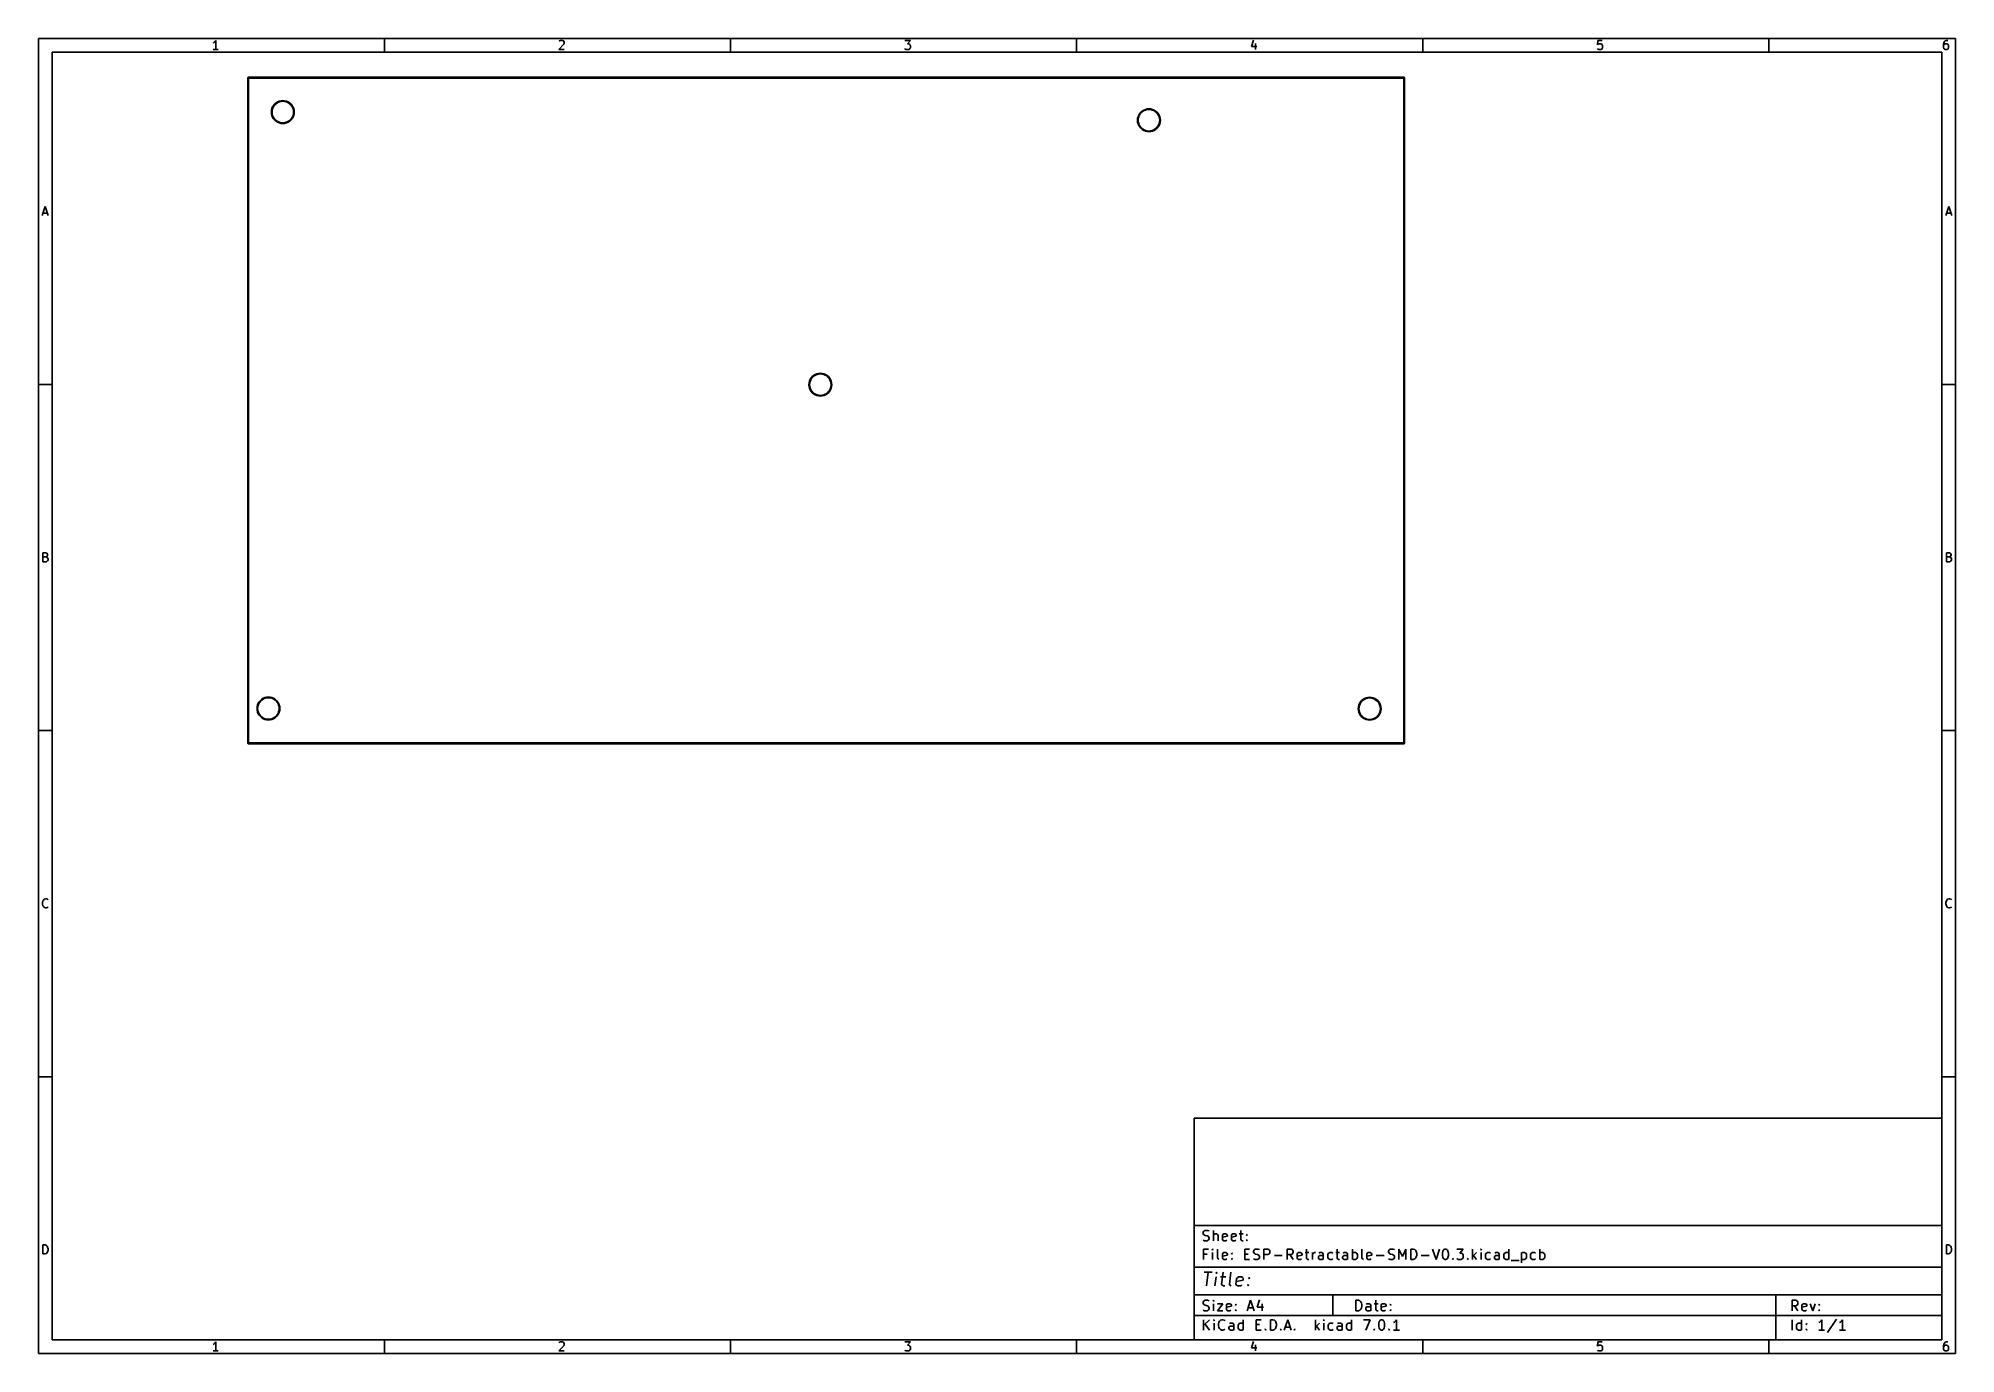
# Model space of a CAD drawing. Extents: x -30 to 247, y -88 to 102.
import ezdxf

# ---------------------------------------------------------------- set-up
doc = ezdxf.new("R2010")
doc.units = 0
doc.layers.add('BLACK', color=7, linetype='CONTINUOUS')

msp = doc.modelspace()

# ---------------------------------------------------------------- linework, layer by layer
at = {"layer": 'BLACK', "linetype": 'CONTINUOUS'}
for p, q in [((-30.3, 101.84), (246.702, 101.84)), ((-30.3, -88.1672), (-30.3, 101.84)), ((-28.3, 99.84), (244.702, 99.84)), ((-28.3, -86.1672), (-28.3, 99.84)), ((-4.92857, 101.229), (-5.05238, 101.167)), ((-4.30952, 100.239), (-5.05238, 100.239)), ((-4.80476, 101.353), (-4.92857, 101.229)), ((-4.68095, 101.539), (-4.80476, 101.353)), ((-4.68095, 100.239), (-4.68095, 101.539)), ((19.7, 99.84), (19.7, 101.84)), ((45.6286, 100.981), (44.8857, 100.239)), ((44.8857, 100.239), (45.6905, 100.239)), ((44.9476, 101.415), (45.0095, 101.477)), ((45.0095, 101.477), (45.1333, 101.539)), ((45.1333, 101.539), (45.4429, 101.539)), ((45.4429, 101.539), (45.5667, 101.477)), ((45.5667, 101.477), (45.6286, 101.415)), ((45.6286, 101.415), (45.6905, 101.291)), ((45.6905, 101.167), (45.6286, 100.981)), ((45.6905, 101.291), (45.6905, 101.167)), ((69.7, 99.84), (69.7, 101.84)), ((94.8857, 101.539), (95.6905, 101.539)), ((94.9476, 100.3), (94.8857, 100.362)), ((95.0714, 100.239), (94.9476, 100.3)), ((95.4429, 100.239), (95.0714, 100.239)), ((95.6905, 101.539), (95.2571, 101.043)), ((95.2571, 101.043), (95.4429, 101.043)), ((95.4429, 101.043), (95.5667, 100.981)), ((95.5667, 100.3), (95.4429, 100.239)), ((95.5667, 100.981), (95.6286, 100.92)), ((95.6286, 100.362), (95.5667, 100.3)), ((95.6286, 100.92), (95.6905, 100.796)), ((95.6905, 100.486), (95.6286, 100.362)), ((95.6905, 100.796), (95.6905, 100.486)), ((119.7, 99.84), (119.7, 101.84)), ((145.257, 101.6), (144.948, 100.672)), ((144.948, 100.672), (145.752, 100.672)), ((145.567, 101.105), (145.567, 100.239)), ((169.7, 99.84), (169.7, 101.84)), ((195.01, 101.539), (194.948, 100.92)), ((194.948, 100.92), (195.01, 100.981)), ((195.01, 100.3), (194.948, 100.362)), ((195.629, 101.539), (195.01, 101.539)), ((195.01, 100.981), (195.133, 101.043)), ((195.133, 100.239), (195.01, 100.3)), ((195.133, 101.043), (195.443, 101.043)), ((195.443, 100.239), (195.133, 100.239)), ((195.443, 101.043), (195.567, 100.981)), ((195.567, 100.3), (195.443, 100.239)), ((195.567, 100.981), (195.629, 100.92)), ((195.629, 100.362), (195.567, 100.3)), ((195.629, 100.92), (195.69, 100.796)), ((195.69, 100.486), (195.629, 100.362)), ((195.69, 100.796), (195.69, 100.486)), ((219.7, 99.84), (219.7, 101.84)), ((244.702, 99.84), (244.702, -86.1672)), ((245.01, 101.229), (244.948, 100.981)), ((244.948, 100.981), (244.948, 100.486)), ((245.01, 100.92), (244.948, 100.796)), ((244.948, 100.486), (245.01, 100.362)), ((245.133, 101.415), (245.01, 101.229)), ((245.071, 100.981), (245.01, 100.92)), ((245.01, 100.362), (245.071, 100.3)), ((245.195, 101.043), (245.071, 100.981)), ((245.071, 100.3), (245.195, 100.239)), ((245.195, 101.477), (245.133, 101.415)), ((245.319, 101.539), (245.195, 101.477)), ((245.443, 101.043), (245.195, 101.043)), ((245.195, 100.239), (245.443, 100.239)), ((245.567, 101.539), (245.319, 101.539)), ((245.567, 100.981), (245.443, 101.043)), ((245.443, 100.239), (245.567, 100.3)), ((245.629, 100.92), (245.567, 100.981)), ((245.567, 100.3), (245.629, 100.362)), ((245.69, 100.796), (245.629, 100.92)), ((245.629, 100.362), (245.69, 100.486)), ((245.69, 100.486), (245.69, 100.796)), ((246.702, 101.84), (246.702, -88.1672)), ((-0.05, 96.16), (-0.03535, 96.1954)), ((-0.05, 0), (-0.05, 96.16)), ((-0.03535, 96.1954), (0, 96.21)), ((0, 96.21), (167.04, 96.21)), ((0.05, 96.11), (0.05, 0.05)), ((166.99, 96.11), (0.05, 96.11)), ((166.99, 0.05), (166.99, 96.11)), ((167.04, 96.21), (167.075, 96.1954)), ((167.075, 96.1954), (167.09, 96.16)), ((167.09, 96.16), (167.09, 0)), ((3.36987, 91.19), (3.39019, 91.4481)), ((3.39019, 91.4481), (3.45064, 91.6999)), ((3.45064, 91.6999), (3.54973, 91.9391)), ((3.48423, 91.4332), (3.46508, 91.19)), ((3.54119, 91.6705), (3.48423, 91.4332)), ((3.63456, 91.8959), (3.54119, 91.6705)), ((3.54973, 91.9391), (3.68502, 92.1599)), ((3.76204, 92.104), (3.63456, 91.8959)), ((3.68502, 92.1599), (3.85318, 92.3568)), ((3.92051, 92.2895), (3.76204, 92.104)), ((3.85318, 92.3568), (4.05008, 92.525)), ((4.10604, 92.448), (3.92051, 92.2895)), ((4.05008, 92.525), (4.27086, 92.6603)), ((4.31408, 92.5754), (4.10604, 92.448)), ((4.27086, 92.6603), (4.51008, 92.7594)), ((4.5395, 92.6688), (4.31408, 92.5754)), ((4.51008, 92.7594), (4.76186, 92.8198)), ((4.77676, 92.7258), (4.5395, 92.6688)), ((4.76186, 92.8198), (5.02, 92.8401)), ((5.02, 92.7449), (4.77676, 92.7258)), ((5.02, 92.8401), (5.27814, 92.8198)), ((5.26324, 92.7258), (5.02, 92.7449)), ((5.5005, 92.6688), (5.26324, 92.7258)), ((5.27814, 92.8198), (5.52992, 92.7594)), ((5.72592, 92.5754), (5.5005, 92.6688)), ((5.52992, 92.7594), (5.76914, 92.6603)), ((5.93396, 92.448), (5.72592, 92.5754)), ((5.76914, 92.6603), (5.98992, 92.525)), ((6.11949, 92.2895), (5.93396, 92.448)), ((5.98992, 92.525), (6.18681, 92.3568)), ((6.27795, 92.104), (6.11949, 92.2895)), ((6.18681, 92.3568), (6.35498, 92.1599)), ((6.40544, 91.8959), (6.27795, 92.104)), ((6.35498, 92.1599), (6.49027, 91.9391)), ((6.49881, 91.6705), (6.40544, 91.8959)), ((6.49027, 91.9391), (6.58936, 91.6999)), ((6.55577, 91.4332), (6.49881, 91.6705)), ((6.57492, 91.19), (6.55577, 91.4332)), ((6.58936, 91.6999), (6.64981, 91.4481)), ((6.64981, 91.4481), (6.67012, 91.19)), ((129.18, 91.345), (129.401, 91.4803)), ((129.401, 91.4803), (129.64, 91.5794)), ((129.669, 91.4888), (129.444, 91.3954)), ((129.64, 91.5794), (129.892, 91.6398)), ((129.907, 91.5458), (129.669, 91.4888)), ((129.892, 91.6398), (130.15, 91.6601)), ((130.15, 91.5649), (129.907, 91.5458)), ((130.15, 91.6601), (130.408, 91.6398)), ((130.393, 91.5458), (130.15, 91.5649)), ((130.63, 91.4888), (130.393, 91.5458)), ((130.408, 91.6398), (130.66, 91.5794)), ((130.856, 91.3954), (130.63, 91.4888)), ((130.66, 91.5794), (130.899, 91.4803)), ((130.899, 91.4803), (131.12, 91.345)), ((3.39019, 90.9319), (3.36987, 91.19)), ((3.45064, 90.6801), (3.39019, 90.9319)), ((3.54973, 90.4409), (3.45064, 90.6801)), ((3.46508, 91.19), (3.48423, 90.9468)), ((3.48423, 90.9468), (3.54119, 90.7095)), ((3.54119, 90.7095), (3.63456, 90.4841)), ((3.68502, 90.2201), (3.54973, 90.4409)), ((3.63456, 90.4841), (3.76204, 90.276)), ((3.85318, 90.0232), (3.68502, 90.2201)), ((3.76204, 90.276), (3.92051, 90.0905)), ((4.05008, 89.855), (3.85318, 90.0232)), ((3.92051, 90.0905), (4.10604, 89.932)), ((4.27086, 89.7197), (4.05008, 89.855)), ((4.10604, 89.932), (4.31408, 89.8046)), ((4.51008, 89.6206), (4.27086, 89.7197)), ((4.31408, 89.8046), (4.5395, 89.7112)), ((4.76186, 89.5602), (4.51008, 89.6206)), ((4.5395, 89.7112), (4.77676, 89.6542)), ((5.02, 89.5399), (4.76186, 89.5602)), ((4.77676, 89.6542), (5.02, 89.6351)), ((5.02, 89.6351), (5.26324, 89.6542)), ((5.27814, 89.5602), (5.02, 89.5399)), ((5.26324, 89.6542), (5.5005, 89.7112)), ((5.52992, 89.6206), (5.27814, 89.5602)), ((5.5005, 89.7112), (5.72592, 89.8046)), ((5.76914, 89.7197), (5.52992, 89.6206)), ((5.72592, 89.8046), (5.93396, 89.932)), ((5.98992, 89.855), (5.76914, 89.7197)), ((5.93396, 89.932), (6.11949, 90.0905)), ((6.18681, 90.0232), (5.98992, 89.855)), ((6.11949, 90.0905), (6.27795, 90.276)), ((6.35498, 90.2201), (6.18681, 90.0232)), ((6.27795, 90.276), (6.40544, 90.4841)), ((6.49027, 90.4409), (6.35498, 90.2201)), ((6.40544, 90.4841), (6.49881, 90.7095)), ((6.58936, 90.6801), (6.49027, 90.4409)), ((6.49881, 90.7095), (6.55577, 90.9468)), ((6.55577, 90.9468), (6.57492, 91.19)), ((6.64981, 90.9319), (6.58936, 90.6801)), ((6.67012, 91.19), (6.64981, 90.9319)), ((128.5, 90.01), (128.52, 90.2681)), ((128.52, 89.7519), (128.5, 90.01)), ((128.52, 90.2681), (128.581, 90.5199)), ((128.581, 89.5001), (128.52, 89.7519)), ((128.581, 90.5199), (128.68, 90.7591)), ((128.68, 89.2609), (128.581, 89.5001)), ((128.614, 90.2532), (128.595, 90.01)), ((128.595, 90.01), (128.614, 89.7668)), ((128.671, 90.4905), (128.614, 90.2532)), ((128.614, 89.7668), (128.671, 89.5295)), ((128.764, 90.7159), (128.671, 90.4905)), ((128.671, 89.5295), (128.764, 89.3041)), ((128.68, 90.7591), (128.815, 90.9799)), ((128.815, 89.0401), (128.68, 89.2609)), ((128.892, 90.924), (128.764, 90.7159)), ((128.764, 89.3041), (128.892, 89.096)), ((128.815, 90.9799), (128.983, 91.1768)), ((128.983, 88.8432), (128.815, 89.0401)), ((129.05, 91.1095), (128.892, 90.924)), ((128.892, 89.096), (129.05, 88.9105)), ((128.983, 91.1768), (129.18, 91.345)), ((129.18, 88.675), (128.983, 88.8432)), ((129.236, 91.268), (129.05, 91.1095)), ((129.05, 88.9105), (129.236, 88.752)), ((129.401, 88.5397), (129.18, 88.675)), ((129.444, 91.3954), (129.236, 91.268)), ((129.236, 88.752), (129.444, 88.6246)), ((131.064, 91.268), (130.856, 91.3954)), ((130.856, 88.6246), (131.064, 88.752)), ((131.12, 88.675), (130.899, 88.5397)), ((131.249, 91.1095), (131.064, 91.268)), ((131.064, 88.752), (131.249, 88.9105)), ((131.12, 91.345), (131.317, 91.1768)), ((131.317, 88.8432), (131.12, 88.675)), ((131.408, 90.924), (131.249, 91.1095)), ((131.249, 88.9105), (131.408, 89.096)), ((131.317, 91.1768), (131.485, 90.9799)), ((131.485, 89.0401), (131.317, 88.8432)), ((131.535, 90.7159), (131.408, 90.924)), ((131.408, 89.096), (131.535, 89.3041)), ((131.485, 90.9799), (131.62, 90.7591)), ((131.62, 89.2609), (131.485, 89.0401)), ((131.629, 90.4905), (131.535, 90.7159)), ((131.535, 89.3041), (131.629, 89.5295)), ((131.62, 90.7591), (131.719, 90.5199)), ((131.719, 89.5001), (131.62, 89.2609)), ((131.686, 90.2532), (131.629, 90.4905)), ((131.629, 89.5295), (131.686, 89.7668)), ((131.705, 90.01), (131.686, 90.2532)), ((131.686, 89.7668), (131.705, 90.01)), ((131.719, 90.5199), (131.78, 90.2681)), ((131.78, 89.7519), (131.719, 89.5001)), ((131.78, 90.2681), (131.8, 90.01)), ((131.8, 90.01), (131.78, 89.7519)), ((129.64, 88.4406), (129.401, 88.5397)), ((129.444, 88.6246), (129.669, 88.5312)), ((129.892, 88.3802), (129.64, 88.4406)), ((129.669, 88.5312), (129.907, 88.4742)), ((130.15, 88.3599), (129.892, 88.3802)), ((129.907, 88.4742), (130.15, 88.4551)), ((130.15, 88.4551), (130.393, 88.4742)), ((130.408, 88.3802), (130.15, 88.3599)), ((130.393, 88.4742), (130.63, 88.5312)), ((130.66, 88.4406), (130.408, 88.3802)), ((130.63, 88.5312), (130.856, 88.6246)), ((130.899, 88.5397), (130.66, 88.4406)), ((-29.7333, 76.2386), (-29.3, 77.5386)), ((-29.6095, 76.61), (-28.9905, 76.61)), ((-29.3, 77.5386), (-28.8667, 76.2386)), ((245.269, 76.2386), (245.702, 77.5386)), ((245.393, 76.61), (246.012, 76.61)), ((245.702, 77.5386), (246.136, 76.2386)), ((81.2098, 52.5591), (81.3451, 52.7798)), ((81.4221, 52.7239), (81.2947, 52.5159)), ((81.3451, 52.7798), (81.5133, 52.9767)), ((81.5806, 52.9094), (81.4221, 52.7239)), ((81.5133, 52.9767), (81.7102, 53.1449)), ((81.7661, 53.0679), (81.5806, 52.9094)), ((81.7102, 53.1449), (81.9309, 53.2802)), ((81.9741, 53.1953), (81.7661, 53.0679)), ((81.9309, 53.2802), (82.1701, 53.3792)), ((82.1995, 53.2887), (81.9741, 53.1953)), ((82.1701, 53.3792), (82.4219, 53.4397)), ((82.4368, 53.3457), (82.1995, 53.2887)), ((82.4219, 53.4397), (82.68, 53.46)), ((82.68, 53.3648), (82.4368, 53.3457)), ((82.68, 53.46), (82.9381, 53.4397)), ((82.9232, 53.3457), (82.68, 53.3648)), ((83.1605, 53.2887), (82.9232, 53.3457)), ((82.9381, 53.4397), (83.1899, 53.3792)), ((83.3859, 53.1953), (83.1605, 53.2887)), ((83.1899, 53.3792), (83.4291, 53.2802)), ((83.5939, 53.0679), (83.3859, 53.1953)), ((83.4291, 53.2802), (83.6498, 53.1449)), ((83.7794, 52.9094), (83.5939, 53.0679)), ((83.6498, 53.1449), (83.8467, 52.9767)), ((83.9379, 52.7239), (83.7794, 52.9094)), ((83.8467, 52.9767), (84.0149, 52.7798)), ((84.0653, 52.5159), (83.9379, 52.7239)), ((84.0149, 52.7798), (84.1502, 52.5591)), ((-30.3, 51.84), (-28.3, 51.84)), ((81.03, 51.81), (81.0503, 52.0681)), ((81.0503, 51.5519), (81.03, 51.81)), ((81.0503, 52.0681), (81.1108, 52.3199)), ((81.1108, 51.3001), (81.0503, 51.5519)), ((81.1108, 52.3199), (81.2098, 52.5591)), ((81.2098, 51.0609), (81.1108, 51.3001)), ((81.1443, 52.0532), (81.1252, 51.81)), ((81.1252, 51.81), (81.1443, 51.5668)), ((81.2013, 52.2905), (81.1443, 52.0532)), ((81.1443, 51.5668), (81.2013, 51.3295)), ((81.2947, 52.5159), (81.2013, 52.2905)), ((81.2013, 51.3295), (81.2947, 51.1041)), ((81.3451, 50.8402), (81.2098, 51.0609)), ((81.2947, 51.1041), (81.4221, 50.8961)), ((81.5133, 50.6433), (81.3451, 50.8402)), ((81.4221, 50.8961), (81.5806, 50.7106)), ((81.7102, 50.4751), (81.5133, 50.6433)), ((81.5806, 50.7106), (81.7661, 50.5521)), ((81.9309, 50.3398), (81.7102, 50.4751)), ((81.7661, 50.5521), (81.9741, 50.4247)), ((82.1701, 50.2408), (81.9309, 50.3398)), ((81.9741, 50.4247), (82.1995, 50.3313)), ((82.4219, 50.1803), (82.1701, 50.2408)), ((82.1995, 50.3313), (82.4368, 50.2743)), ((82.68, 50.16), (82.4219, 50.1803)), ((82.4368, 50.2743), (82.68, 50.2552)), ((82.68, 50.2552), (82.9232, 50.2743)), ((82.9381, 50.1803), (82.68, 50.16)), ((82.9232, 50.2743), (83.1605, 50.3313)), ((83.1899, 50.2408), (82.9381, 50.1803)), ((83.1605, 50.3313), (83.3859, 50.4247)), ((83.4291, 50.3398), (83.1899, 50.2408)), ((83.3859, 50.4247), (83.5939, 50.5521)), ((83.6498, 50.4751), (83.4291, 50.3398)), ((83.5939, 50.5521), (83.7794, 50.7106)), ((83.8467, 50.6433), (83.6498, 50.4751)), ((83.7794, 50.7106), (83.9379, 50.8961)), ((84.0149, 50.8402), (83.8467, 50.6433)), ((83.9379, 50.8961), (84.0653, 51.1041)), ((84.1502, 51.0609), (84.0149, 50.8402)), ((84.1587, 52.2905), (84.0653, 52.5159)), ((84.0653, 51.1041), (84.1587, 51.3295)), ((84.1502, 52.5591), (84.2492, 52.3199)), ((84.2492, 51.3001), (84.1502, 51.0609)), ((84.2157, 52.0532), (84.1587, 52.2905)), ((84.1587, 51.3295), (84.2157, 51.5668)), ((84.2348, 51.81), (84.2157, 52.0532)), ((84.2157, 51.5668), (84.2348, 51.81)), ((84.2492, 52.3199), (84.3097, 52.0681)), ((84.3097, 51.5519), (84.2492, 51.3001)), ((84.3097, 52.0681), (84.33, 51.81)), ((84.33, 51.81), (84.3097, 51.5519)), ((246.702, 51.84), (244.702, 51.84)), ((-29.6405, 26.2386), (-29.6405, 27.5386)), ((-29.6405, 27.5386), (-29.2071, 27.5386)), ((-29.2071, 26.9195), (-29.6405, 26.9195)), ((-29.1452, 26.2386), (-29.6405, 26.2386)), ((-29.2071, 27.5386), (-29.0833, 27.4767)), ((-29.0833, 26.9815), (-29.2071, 26.9195)), ((-29.2071, 26.9195), (-29.0214, 26.8576)), ((-29.0214, 26.3005), (-29.1452, 26.2386)), ((-29.0833, 27.4767), (-29.0214, 27.4148)), ((-29.0214, 27.0434), (-29.0833, 26.9815)), ((-29.0214, 27.4148), (-28.9595, 27.291)), ((-28.9595, 27.1672), (-29.0214, 27.0434)), ((-29.0214, 26.8576), (-28.9595, 26.7957)), ((-28.9595, 26.3624), (-29.0214, 26.3005)), ((-28.9595, 27.291), (-28.9595, 27.1672)), ((-28.9595, 26.7957), (-28.8976, 26.6719)), ((-28.8976, 26.4862), (-28.9595, 26.3624)), ((-28.8976, 26.6719), (-28.8976, 26.4862)), ((245.362, 26.2386), (245.362, 27.5386)), ((245.362, 27.5386), (245.795, 27.5386)), ((245.795, 26.9195), (245.362, 26.9195)), ((245.857, 26.2386), (245.362, 26.2386)), ((245.795, 27.5386), (245.919, 27.4767)), ((245.919, 26.9815), (245.795, 26.9195)), ((245.795, 26.9195), (245.981, 26.8576)), ((245.981, 26.3005), (245.857, 26.2386)), ((245.919, 27.4767), (245.981, 27.4148)), ((245.981, 27.0434), (245.919, 26.9815)), ((245.981, 27.4148), (246.043, 27.291)), ((246.043, 27.1672), (245.981, 27.0434)), ((245.981, 26.8576), (246.043, 26.7957)), ((246.043, 26.3624), (245.981, 26.3005)), ((246.043, 27.291), (246.043, 27.1672)), ((246.043, 26.7957), (246.105, 26.6719)), ((246.105, 26.4862), (246.043, 26.3624)), ((246.105, 26.6719), (246.105, 26.4862)), ((1.37076, 5.53992), (1.46985, 5.77914)), ((1.55468, 5.73592), (1.46131, 5.5105)), ((1.46985, 5.77914), (1.60514, 5.99992)), ((1.68217, 5.94396), (1.55468, 5.73592)), ((1.60514, 5.99992), (1.77331, 6.19681)), ((1.84063, 6.12949), (1.68217, 5.94396)), ((1.77331, 6.19681), (1.9702, 6.36498)), ((2.02617, 6.28795), (1.84063, 6.12949)), ((1.9702, 6.36498), (2.19098, 6.50027)), ((2.23421, 6.41544), (2.02617, 6.28795)), ((2.19098, 6.50027), (2.43021, 6.59936)), ((2.45963, 6.50881), (2.23421, 6.41544)), ((2.43021, 6.59936), (2.68199, 6.65981)), ((2.69688, 6.56577), (2.45963, 6.50881)), ((2.68199, 6.65981), (2.94012, 6.68012)), ((2.94012, 6.58492), (2.69688, 6.56577)), ((2.94012, 6.68012), (3.19826, 6.65981)), ((3.18337, 6.56577), (2.94012, 6.58492)), ((3.42062, 6.50881), (3.18337, 6.56577)), ((3.19826, 6.65981), (3.45004, 6.59936)), ((3.64604, 6.41544), (3.42062, 6.50881)), ((3.45004, 6.59936), (3.68926, 6.50027)), ((3.85408, 6.28795), (3.64604, 6.41544)), ((3.68926, 6.50027), (3.91004, 6.36498)), ((4.03962, 6.12949), (3.85408, 6.28795)), ((3.91004, 6.36498), (4.10694, 6.19681)), ((4.19808, 5.94396), (4.03962, 6.12949)), ((4.10694, 6.19681), (4.2751, 5.99992)), ((4.32557, 5.73592), (4.19808, 5.94396)), ((4.2751, 5.99992), (4.4104, 5.77914)), ((4.41894, 5.5105), (4.32557, 5.73592)), ((4.4104, 5.77914), (4.50949, 5.53992)), ((160.471, 5.50989), (160.57, 5.7491)), ((160.655, 5.70587), (160.561, 5.48047)), ((160.57, 5.7491), (160.705, 5.96986)), ((160.782, 5.9139), (160.655, 5.70587)), ((160.705, 5.96986), (160.873, 6.16675)), ((160.941, 6.09943), (160.782, 5.9139)), ((160.873, 6.16675), (161.07, 6.3349)), ((161.126, 6.25788), (160.941, 6.09943)), ((161.07, 6.3349), (161.291, 6.47019)), ((161.334, 6.38536), (161.126, 6.25788)), ((161.291, 6.47019), (161.53, 6.56927)), ((161.56, 6.47872), (161.334, 6.38536)), ((161.53, 6.56927), (161.782, 6.62972)), ((161.797, 6.53568), (161.56, 6.47872)), ((161.782, 6.62972), (162.04, 6.65003)), ((162.04, 6.55482), (161.797, 6.53568)), ((162.04, 6.65003), (162.298, 6.62972)), ((162.283, 6.53568), (162.04, 6.55482)), ((162.52, 6.47872), (162.283, 6.53568)), ((162.298, 6.62972), (162.55, 6.56927)), ((162.746, 6.38536), (162.52, 6.47872)), ((162.55, 6.56927), (162.789, 6.47019)), ((162.954, 6.25788), (162.746, 6.38536)), ((162.789, 6.47019), (163.01, 6.3349)), ((163.139, 6.09943), (162.954, 6.25788)), ((163.01, 6.3349), (163.207, 6.16675)), ((163.298, 5.9139), (163.139, 6.09943)), ((163.207, 6.16675), (163.375, 5.96986)), ((163.425, 5.70587), (163.298, 5.9139)), ((163.375, 5.96986), (163.51, 5.7491)), ((163.519, 5.48047), (163.425, 5.70587)), ((163.51, 5.7491), (163.609, 5.50989)), ((1.29, 5.03), (1.31031, 5.28814)), ((1.31031, 4.77186), (1.29, 5.03)), ((1.31031, 5.28814), (1.37076, 5.53992)), ((1.37076, 4.52008), (1.31031, 4.77186)), ((1.46985, 4.28086), (1.37076, 4.52008)), ((1.40435, 5.27324), (1.38521, 5.03)), ((1.38521, 5.03), (1.40435, 4.78676)), ((1.46131, 5.5105), (1.40435, 5.27324)), ((1.40435, 4.78676), (1.46131, 4.5495)), ((1.46131, 4.5495), (1.55468, 4.32408)), ((1.60514, 4.06008), (1.46985, 4.28086)), ((1.55468, 4.32408), (1.68217, 4.11604)), ((1.77331, 3.86318), (1.60514, 4.06008)), ((1.68217, 4.11604), (1.84063, 3.93051)), ((1.9702, 3.69502), (1.77331, 3.86318)), ((1.84063, 3.93051), (2.02617, 3.77204)), ((2.19098, 3.55973), (1.9702, 3.69502)), ((2.02617, 3.77204), (2.23421, 3.64456)), ((2.43021, 3.46064), (2.19098, 3.55973)), ((2.23421, 3.64456), (2.45963, 3.55118)), ((2.68199, 3.40019), (2.43021, 3.46064)), ((2.45963, 3.55118), (2.69688, 3.49423)), ((2.94012, 3.37987), (2.68199, 3.40019)), ((2.69688, 3.49423), (2.94012, 3.47508)), ((2.94012, 3.47508), (3.18337, 3.49423)), ((3.19826, 3.40019), (2.94012, 3.37987)), ((3.18337, 3.49423), (3.42062, 3.55118)), ((3.45004, 3.46064), (3.19826, 3.40019)), ((3.42062, 3.55118), (3.64604, 3.64456)), ((3.68926, 3.55973), (3.45004, 3.46064)), ((3.64604, 3.64456), (3.85408, 3.77204)), ((3.91004, 3.69502), (3.68926, 3.55973)), ((3.85408, 3.77204), (4.03962, 3.93051)), ((4.10694, 3.86318), (3.91004, 3.69502)), ((4.03962, 3.93051), (4.19808, 4.11604)), ((4.2751, 4.06008), (4.10694, 3.86318)), ((4.19808, 4.11604), (4.32557, 4.32408)), ((4.4104, 4.28086), (4.2751, 4.06008)), ((4.32557, 4.32408), (4.41894, 4.5495)), ((4.50949, 4.52008), (4.4104, 4.28086)), ((4.4759, 5.27324), (4.41894, 5.5105)), ((4.41894, 4.5495), (4.4759, 4.78676)), ((4.49504, 5.03), (4.4759, 5.27324)), ((4.4759, 4.78676), (4.49504, 5.03)), ((4.50949, 5.53992), (4.56993, 5.28814)), ((4.56993, 4.77186), (4.50949, 4.52008)), ((4.56993, 5.28814), (4.59025, 5.03)), ((4.59025, 5.03), (4.56993, 4.77186)), ((160.39, 5), (160.41, 5.25812)), ((160.41, 4.74188), (160.39, 5)), ((160.41, 5.25812), (160.471, 5.50989)), ((160.471, 4.49011), (160.41, 4.74188)), ((160.57, 4.2509), (160.471, 4.49011)), ((160.504, 5.24323), (160.485, 5)), ((160.485, 5), (160.504, 4.75677)), ((160.561, 5.48047), (160.504, 5.24323)), ((160.504, 4.75677), (160.561, 4.51953)), ((160.561, 4.51953), (160.655, 4.29413)), ((160.705, 4.03014), (160.57, 4.2509)), ((160.655, 4.29413), (160.782, 4.0861)), ((160.873, 3.83325), (160.705, 4.03014)), ((160.782, 4.0861), (160.941, 3.90057)), ((161.07, 3.6651), (160.873, 3.83325)), ((160.941, 3.90057), (161.126, 3.74212)), ((161.291, 3.52981), (161.07, 3.6651)), ((161.126, 3.74212), (161.334, 3.61464)), ((161.53, 3.43073), (161.291, 3.52981)), ((161.334, 3.61464), (161.56, 3.52127)), ((161.782, 3.37028), (161.53, 3.43073)), ((161.56, 3.52127), (161.797, 3.46432)), ((162.04, 3.34997), (161.782, 3.37028)), ((161.797, 3.46432), (162.04, 3.44518)), ((162.04, 3.44518), (162.283, 3.46432)), ((162.298, 3.37028), (162.04, 3.34997)), ((162.283, 3.46432), (162.52, 3.52127)), ((162.55, 3.43073), (162.298, 3.37028)), ((162.52, 3.52127), (162.746, 3.61464)), ((162.789, 3.52981), (162.55, 3.43073)), ((162.746, 3.61464), (162.954, 3.74212)), ((163.01, 3.6651), (162.789, 3.52981)), ((162.954, 3.74212), (163.139, 3.90057)), ((163.207, 3.83325), (163.01, 3.6651)), ((163.139, 3.90057), (163.298, 4.0861)), ((163.375, 4.03014), (163.207, 3.83325)), ((163.298, 4.0861), (163.425, 4.29413)), ((163.51, 4.2509), (163.375, 4.03014)), ((163.425, 4.29413), (163.519, 4.51953)), ((163.609, 4.49011), (163.51, 4.2509)), ((163.576, 5.24323), (163.519, 5.48047)), ((163.519, 4.51953), (163.576, 4.75677)), ((163.595, 5), (163.576, 5.24323)), ((163.576, 4.75677), (163.595, 5)), ((163.609, 5.50989), (163.67, 5.25812)), ((163.67, 4.74188), (163.609, 4.49011)), ((163.67, 5.25812), (163.69, 5)), ((163.69, 5), (163.67, 4.74188)), ((-30.3, 1.84), (-28.3, 1.84)), ((-0.03535, -0.03535), (-0.05, 0)), ((0.05, 0.05), (166.99, 0.05)), ((167.09, 0), (167.075, -0.03535)), ((246.702, 1.84), (244.702, 1.84)), ((0, -0.05), (-0.03535, -0.03535)), ((167.04, -0.05), (0, -0.05)), ((167.075, -0.03535), (167.04, -0.05)), ((-29.7024, -23.0185), (-29.6405, -22.7709)), ((-29.7024, -23.2043), (-29.7024, -23.0185)), ((-29.6405, -23.4519), (-29.7024, -23.2043)), ((-29.6405, -22.7709), (-29.5786, -22.6471)), ((-29.5786, -23.5757), (-29.6405, -23.4519)), ((-29.5786, -22.6471), (-29.4548, -22.5233)), ((-29.4548, -23.6995), (-29.5786, -23.5757)), ((-29.4548, -22.5233), (-29.269, -22.4614)), ((-29.269, -23.7614), (-29.4548, -23.6995)), ((-29.269, -22.4614), (-29.1452, -22.4614)), ((-29.1452, -23.7614), (-29.269, -23.7614)), ((-29.1452, -22.4614), (-28.9595, -22.5233)), ((-28.9595, -23.6995), (-29.1452, -23.7614)), ((-28.9595, -22.5233), (-28.8976, -22.5852)), ((-28.8976, -23.6376), (-28.9595, -23.6995)), ((245.3, -23.0185), (245.362, -22.7709)), ((245.3, -23.2043), (245.3, -23.0185)), ((245.362, -23.4519), (245.3, -23.2043)), ((245.362, -22.7709), (245.424, -22.6471)), ((245.424, -23.5757), (245.362, -23.4519)), ((245.424, -22.6471), (245.547, -22.5233)), ((245.547, -23.6995), (245.424, -23.5757)), ((245.547, -22.5233), (245.733, -22.4614)), ((245.733, -23.7614), (245.547, -23.6995)), ((245.733, -22.4614), (245.857, -22.4614)), ((245.857, -23.7614), (245.733, -23.7614)), ((245.857, -22.4614), (246.043, -22.5233)), ((246.043, -23.6995), (245.857, -23.7614)), ((246.043, -22.5233), (246.105, -22.5852)), ((246.105, -23.6376), (246.043, -23.6995)), ((-30.3, -48.16), (-28.3, -48.16)), ((246.702, -48.16), (244.702, -48.16)), ((136.702, -54.1672), (244.702, -54.1672)), ((136.702, -86.1672), (136.702, -54.1672)), ((244.702, -54.1672), (244.702, -86.1672)), ((136.702, -69.6672), (244.702, -69.6672)), ((137.988, -70.6468), (138.059, -70.504)), ((137.988, -70.7897), (137.988, -70.6468)), ((138.059, -70.9326), (137.988, -70.7897)), ((137.988, -71.7897), (138.202, -71.8611)), ((138.059, -70.504), (138.131, -70.4326)), ((138.131, -71.004), (138.059, -70.9326)), ((138.131, -70.4326), (138.274, -70.3611)), ((138.274, -71.0754), (138.131, -71.004)), ((138.202, -71.8611), (138.559, -71.8611)), ((138.274, -70.3611), (138.631, -70.3611)), ((138.559, -71.1468), (138.274, -71.0754)), ((138.702, -71.2183), (138.559, -71.1468)), ((138.559, -71.8611), (138.702, -71.7897)), ((138.631, -70.3611), (138.845, -70.4326)), ((138.774, -71.2897), (138.702, -71.2183)), ((138.702, -71.7897), (138.774, -71.7183)), ((138.845, -71.4326), (138.774, -71.2897)), ((138.774, -71.7183), (138.845, -71.5754)), ((138.845, -71.5754), (138.845, -71.4326)), ((139.488, -71.8611), (139.488, -70.3611)), ((139.559, -70.9326), (139.488, -71.004)), ((139.702, -70.8611), (139.559, -70.9326)), ((139.916, -70.8611), (139.702, -70.8611)), ((140.059, -70.9326), (139.916, -70.8611)), ((140.131, -71.0754), (140.059, -70.9326)), ((140.131, -71.8611), (140.131, -71.0754)), ((140.774, -71.0754), (140.845, -70.9326)), ((140.774, -71.6468), (140.774, -71.0754)), ((141.488, -71.2183), (140.774, -71.3611)), ((140.845, -71.7897), (140.774, -71.6468)), ((140.845, -70.9326), (140.988, -70.8611)), ((140.988, -71.8611), (140.845, -71.7897)), ((140.988, -70.8611), (141.274, -70.8611)), ((141.274, -71.8611), (140.988, -71.8611)), ((141.274, -70.8611), (141.416, -70.9326)), ((141.416, -71.7897), (141.274, -71.8611)), ((141.416, -70.9326), (141.488, -71.0754)), ((141.488, -71.0754), (141.488, -71.2183)), ((142.059, -71.0754), (142.131, -70.9326)), ((142.059, -71.6468), (142.059, -71.0754)), ((142.774, -71.2183), (142.059, -71.3611)), ((142.131, -71.7897), (142.059, -71.6468)), ((142.131, -70.9326), (142.274, -70.8611)), ((142.274, -71.8611), (142.131, -71.7897)), ((142.274, -70.8611), (142.559, -70.8611)), ((142.559, -71.8611), (142.274, -71.8611)), ((142.559, -70.8611), (142.702, -70.9326)), ((142.702, -71.7897), (142.559, -71.8611)), ((142.702, -70.9326), (142.774, -71.0754)), ((142.774, -71.0754), (142.774, -71.2183)), ((143.202, -70.8611), (143.774, -70.8611)), ((143.416, -70.3611), (143.416, -71.6468)), ((143.416, -71.6468), (143.488, -71.7897)), ((143.488, -71.7897), (143.631, -71.8611)), ((143.631, -71.8611), (143.774, -71.8611)), ((144.202, -71.004), (144.274, -70.9326)), ((144.274, -71.0754), (144.202, -71.004)), ((144.202, -71.7897), (144.274, -71.7183)), ((144.274, -71.8611), (144.202, -71.7897)), ((144.274, -70.9326), (144.345, -71.004)), ((144.274, -70.9326), (144.274, -71.0754)), ((144.345, -71.004), (144.274, -71.0754)), ((144.274, -71.7183), (144.345, -71.7897)), ((144.274, -71.7183), (144.274, -71.8611)), ((144.345, -71.7897), (144.274, -71.8611)), ((-29.6405, -73.7614), (-29.6405, -72.4614)), ((-29.6405, -72.4614), (-29.331, -72.4614)), ((-29.331, -73.7614), (-29.6405, -73.7614)), ((-29.331, -72.4614), (-29.1452, -72.5233)), ((-29.1452, -73.6995), (-29.331, -73.7614)), ((-29.1452, -72.5233), (-29.0214, -72.6471)), ((-29.0214, -73.5757), (-29.1452, -73.6995)), ((-29.0214, -72.6471), (-28.9595, -72.7709)), ((-28.9595, -73.4519), (-29.0214, -73.5757)), ((-28.9595, -72.7709), (-28.8976, -73.0185)), ((-28.8976, -73.2043), (-28.9595, -73.4519)), ((-28.8976, -73.0185), (-28.8976, -73.2043)), ((138.059, -74.5611), (138.059, -73.0611)), ((138.059, -73.0611), (138.774, -73.0611)), ((138.559, -73.7754), (138.059, -73.7754)), ((139.345, -73.0611), (139.274, -73.1326)), ((139.274, -73.1326), (139.345, -73.204)), ((139.416, -73.1326), (139.345, -73.0611)), ((139.345, -73.0611), (139.345, -73.204)), ((139.345, -73.204), (139.416, -73.1326)), ((139.345, -74.5611), (139.345, -73.5611)), ((140.059, -74.3468), (140.059, -73.0611)), ((140.131, -74.4897), (140.059, -74.3468)), ((140.274, -74.5611), (140.131, -74.4897)), ((140.774, -73.7754), (140.845, -73.6326)), ((140.774, -74.3468), (140.774, -73.7754)), ((141.488, -73.9183), (140.774, -74.0611)), ((140.845, -74.4897), (140.774, -74.3468)), ((140.845, -73.6326), (140.988, -73.5611)), ((140.988, -74.5611), (140.845, -74.4897)), ((140.988, -73.5611), (141.274, -73.5611)), ((141.274, -74.5611), (140.988, -74.5611)), ((141.274, -73.5611), (141.416, -73.6326)), ((141.416, -74.4897), (141.274, -74.5611)), ((141.416, -73.6326), (141.488, -73.7754)), ((141.488, -73.7754), (141.488, -73.9183)), ((142.059, -73.704), (142.131, -73.6326)), ((142.131, -73.7754), (142.059, -73.704)), ((142.059, -74.4897), (142.131, -74.4183)), ((142.131, -74.5611), (142.059, -74.4897)), ((142.131, -73.6326), (142.202, -73.704)), ((142.131, -73.6326), (142.131, -73.7754)), ((142.202, -73.704), (142.131, -73.7754)), ((142.131, -74.4183), (142.202, -74.4897)), ((142.131, -74.4183), (142.131, -74.5611)), ((142.202, -74.4897), (142.131, -74.5611)), ((143.988, -74.5611), (143.988, -73.0611)), ((143.988, -73.0611), (144.702, -73.0611)), ((143.988, -73.7754), (144.488, -73.7754)), ((144.702, -74.5611), (143.988, -74.5611)), ((145.274, -73.3468), (145.345, -73.204)), ((145.274, -73.4897), (145.274, -73.3468)), ((145.345, -73.6326), (145.274, -73.4897)), ((145.274, -74.4897), (145.488, -74.5611)), ((145.345, -73.204), (145.416, -73.1326)), ((145.416, -73.704), (145.345, -73.6326)), ((145.416, -73.1326), (145.559, -73.0611)), ((145.559, -73.7754), (145.416, -73.704)), ((145.488, -74.5611), (145.845, -74.5611)), ((145.559, -73.0611), (145.916, -73.0611)), ((145.845, -73.8468), (145.559, -73.7754)), ((145.988, -73.9183), (145.845, -73.8468)), ((145.845, -74.5611), (145.988, -74.4897)), ((145.916, -73.0611), (146.131, -73.1326)), ((146.059, -73.9897), (145.988, -73.9183)), ((145.988, -74.4897), (146.059, -74.4183)), ((146.131, -74.1326), (146.059, -73.9897)), ((146.059, -74.4183), (146.131, -74.2754)), ((146.131, -74.2754), (146.131, -74.1326)), ((146.774, -74.5611), (146.774, -73.0611)), ((146.774, -73.0611), (147.345, -73.0611)), ((147.345, -73.8468), (146.774, -73.8468)), ((147.345, -73.0611), (147.488, -73.1326)), ((147.488, -73.7754), (147.345, -73.8468)), ((147.488, -73.1326), (147.559, -73.204)), ((147.559, -73.704), (147.488, -73.7754)), ((147.559, -73.204), (147.631, -73.3468)), ((147.631, -73.5611), (147.559, -73.704)), ((147.631, -73.3468), (147.631, -73.5611)), ((148.274, -73.9897), (149.416, -73.9897)), ((150.131, -74.5611), (150.131, -73.0611)), ((150.131, -73.0611), (150.702, -73.0611)), ((150.702, -73.8468), (150.131, -73.8468)), ((150.988, -74.5611), (150.488, -73.8468)), ((150.702, -73.0611), (150.845, -73.1326)), ((150.845, -73.7754), (150.702, -73.8468)), ((150.845, -73.1326), (150.916, -73.204)), ((150.916, -73.704), (150.845, -73.7754)), ((150.916, -73.204), (150.988, -73.3468)), ((150.988, -73.5611), (150.916, -73.704)), ((150.988, -73.3468), (150.988, -73.5611)), ((151.559, -73.7754), (151.631, -73.6326)), ((151.559, -74.3468), (151.559, -73.7754)), ((152.274, -73.9183), (151.559, -74.0611)), ((151.631, -74.4897), (151.559, -74.3468)), ((151.631, -73.6326), (151.774, -73.5611)), ((151.774, -74.5611), (151.631, -74.4897)), ((151.774, -73.5611), (152.059, -73.5611)), ((152.059, -74.5611), (151.774, -74.5611)), ((152.059, -73.5611), (152.202, -73.6326)), ((152.202, -74.4897), (152.059, -74.5611)), ((152.202, -73.6326), (152.274, -73.7754)), ((152.274, -73.7754), (152.274, -73.9183)), ((152.702, -73.5611), (153.274, -73.5611)), ((152.916, -73.0611), (152.916, -74.3468)), ((152.916, -74.3468), (152.988, -74.4897)), ((152.988, -74.4897), (153.131, -74.5611)), ((153.131, -74.5611), (153.274, -74.5611)), ((153.774, -74.5611), (153.774, -73.5611)), ((153.774, -73.8468), (153.845, -73.704)), ((153.845, -73.704), (153.916, -73.6326)), ((153.916, -73.6326), (154.059, -73.5611)), ((154.059, -73.5611), (154.202, -73.5611)), ((154.631, -74.204), (154.702, -74.0611)), ((154.631, -74.3468), (154.631, -74.204)), ((154.702, -74.4897), (154.631, -74.3468)), ((154.845, -73.5611), (154.702, -73.6326)), ((154.702, -74.0611), (154.845, -73.9897)), ((154.845, -74.5611), (154.702, -74.4897)), ((155.131, -73.5611), (154.845, -73.5611)), ((154.845, -73.9897), (155.202, -73.9897)), ((155.202, -74.5611), (154.845, -74.5611)), ((155.274, -73.6326), (155.131, -73.5611)), ((155.202, -73.9897), (155.345, -73.9183)), ((155.345, -74.4897), (155.202, -74.5611)), ((155.345, -73.7754), (155.274, -73.6326)), ((155.345, -74.5611), (155.345, -73.7754)), ((155.988, -73.8468), (156.059, -73.704)), ((155.988, -74.2754), (155.988, -73.8468)), ((156.059, -74.4183), (155.988, -74.2754)), ((156.059, -73.704), (156.131, -73.6326)), ((156.131, -74.4897), (156.059, -74.4183)), ((156.131, -73.6326), (156.274, -73.5611)), ((156.274, -74.5611), (156.131, -74.4897)), ((156.274, -73.5611), (156.559, -73.5611)), ((156.559, -74.5611), (156.274, -74.5611)), ((156.559, -73.5611), (156.702, -73.6326)), ((156.702, -74.4897), (156.559, -74.5611)), ((157.131, -73.5611), (157.702, -73.5611)), ((157.345, -73.0611), (157.345, -74.3468)), ((157.345, -74.3468), (157.416, -74.4897)), ((157.416, -74.4897), (157.559, -74.5611)), ((157.559, -74.5611), (157.702, -74.5611)), ((158.131, -74.204), (158.202, -74.0611)), ((158.131, -74.3468), (158.131, -74.204)), ((158.202, -74.4897), (158.131, -74.3468)), ((158.345, -73.5611), (158.202, -73.6326)), ((158.202, -74.0611), (158.345, -73.9897)), ((158.345, -74.5611), (158.202, -74.4897)), ((158.631, -73.5611), (158.345, -73.5611)), ((158.345, -73.9897), (158.702, -73.9897)), ((158.702, -74.5611), (158.345, -74.5611)), ((158.774, -73.6326), (158.631, -73.5611)), ((158.702, -73.9897), (158.845, -73.9183)), ((158.845, -74.4897), (158.702, -74.5611)), ((158.845, -73.7754), (158.774, -73.6326)), ((158.845, -74.5611), (158.845, -73.7754)), ((159.559, -74.5611), (159.559, -73.0611)), ((159.559, -73.6326), (159.702, -73.5611)), ((159.702, -74.5611), (159.559, -74.4897)), ((159.702, -73.5611), (159.988, -73.5611)), ((159.988, -74.5611), (159.702, -74.5611)), ((159.988, -73.5611), (160.131, -73.6326)), ((160.131, -74.4897), (159.988, -74.5611)), ((160.131, -73.6326), (160.202, -73.704)), ((160.202, -74.4183), (160.131, -74.4897)), ((160.202, -73.704), (160.274, -73.8468)), ((160.274, -74.2754), (160.202, -74.4183)), ((160.274, -73.8468), (160.274, -74.2754)), ((160.916, -74.3468), (160.916, -73.0611)), ((160.988, -74.4897), (160.916, -74.3468)), ((161.131, -74.5611), (160.988, -74.4897)), ((161.631, -73.7754), (161.702, -73.6326)), ((161.631, -74.3468), (161.631, -73.7754)), ((162.345, -73.9183), (161.631, -74.0611)), ((161.702, -74.4897), (161.631, -74.3468)), ((161.702, -73.6326), (161.845, -73.5611)), ((161.845, -74.5611), (161.702, -74.4897)), ((161.845, -73.5611), (162.131, -73.5611)), ((162.131, -74.5611), (161.845, -74.5611)), ((162.131, -73.5611), (162.274, -73.6326)), ((162.274, -74.4897), (162.131, -74.5611)), ((162.274, -73.6326), (162.345, -73.7754)), ((162.345, -73.7754), (162.345, -73.9183)), ((162.988, -73.9897), (164.131, -73.9897)), ((164.774, -73.3468), (164.845, -73.204)), ((164.774, -73.4897), (164.774, -73.3468)), ((164.845, -73.6326), (164.774, -73.4897)), ((164.774, -74.4897), (164.988, -74.5611)), ((164.845, -73.204), (164.916, -73.1326)), ((164.916, -73.704), (164.845, -73.6326)), ((164.916, -73.1326), (165.059, -73.0611)), ((165.059, -73.7754), (164.916, -73.704)), ((164.988, -74.5611), (165.345, -74.5611)), ((165.059, -73.0611), (165.416, -73.0611)), ((165.345, -73.8468), (165.059, -73.7754)), ((165.488, -73.9183), (165.345, -73.8468)), ((165.345, -74.5611), (165.488, -74.4897)), ((165.416, -73.0611), (165.631, -73.1326)), ((165.559, -73.9897), (165.488, -73.9183)), ((165.488, -74.4897), (165.559, -74.4183)), ((165.631, -74.1326), (165.559, -73.9897)), ((165.559, -74.4183), (165.631, -74.2754)), ((165.631, -74.2754), (165.631, -74.1326)), ((166.274, -74.5611), (166.274, -73.0611)), ((166.274, -73.0611), (166.774, -74.1326)), ((166.774, -74.1326), (167.274, -73.0611)), ((167.274, -73.0611), (167.274, -74.5611)), ((167.988, -74.5611), (167.988, -73.0611)), ((167.988, -73.0611), (168.345, -73.0611)), ((168.345, -74.5611), (167.988, -74.5611)), ((168.345, -73.0611), (168.559, -73.1326)), ((168.559, -74.4897), (168.345, -74.5611)), ((168.559, -73.1326), (168.702, -73.2754)), ((168.702, -74.3468), (168.559, -74.4897)), ((168.702, -73.2754), (168.774, -73.4183)), ((168.774, -74.204), (168.702, -74.3468)), ((168.774, -73.4183), (168.845, -73.704)), ((168.845, -73.9183), (168.774, -74.204)), ((168.845, -73.704), (168.845, -73.9183)), ((169.488, -73.9897), (170.631, -73.9897)), ((171.131, -73.0611), (171.631, -74.5611)), ((171.631, -74.5611), (172.131, -73.0611)), ((172.559, -73.6326), (172.631, -73.3468)), ((172.559, -73.9897), (172.559, -73.6326)), ((172.631, -74.2754), (172.559, -73.9897)), ((172.631, -73.3468), (172.702, -73.204)), ((172.702, -74.4183), (172.631, -74.2754)), ((172.702, -73.204), (172.774, -73.1326)), ((172.774, -74.4897), (172.702, -74.4183)), ((172.774, -73.1326), (172.916, -73.0611)), ((172.916, -74.5611), (172.774, -74.4897)), ((172.916, -73.0611), (173.059, -73.0611)), ((173.059, -74.5611), (172.916, -74.5611)), ((173.059, -73.0611), (173.202, -73.1326)), ((173.202, -74.4897), (173.059, -74.5611)), ((173.202, -73.1326), (173.274, -73.204)), ((173.274, -74.4183), (173.202, -74.4897)), ((173.274, -73.204), (173.345, -73.3468)), ((173.345, -74.2754), (173.274, -74.4183)), ((173.345, -73.3468), (173.416, -73.6326)), ((173.416, -73.9897), (173.345, -74.2754)), ((173.416, -73.6326), (173.416, -73.9897)), ((173.988, -74.4897), (174.059, -74.4183)), ((174.059, -74.5611), (173.988, -74.4897)), ((174.059, -74.4183), (174.131, -74.4897)), ((174.059, -74.4183), (174.059, -74.5611)), ((174.131, -74.4897), (174.059, -74.5611)), ((174.631, -73.0611), (175.559, -73.0611)), ((174.702, -74.4897), (174.631, -74.4183)), ((174.845, -74.5611), (174.702, -74.4897)), ((175.274, -74.5611), (174.845, -74.5611)), ((175.559, -73.0611), (175.059, -73.6326)), ((175.059, -73.6326), (175.274, -73.6326)), ((175.274, -73.6326), (175.416, -73.704)), ((175.416, -74.4897), (175.274, -74.5611)), ((175.416, -73.704), (175.488, -73.7754)), ((175.488, -74.4183), (175.416, -74.4897)), ((175.488, -73.7754), (175.559, -73.9183)), ((175.559, -74.2754), (175.488, -74.4183)), ((175.559, -73.9183), (175.559, -74.2754)), ((176.131, -74.4897), (176.202, -74.4183)), ((176.202, -74.5611), (176.131, -74.4897)), ((176.202, -74.4183), (176.274, -74.4897)), ((176.202, -74.4183), (176.202, -74.5611)), ((176.274, -74.4897), (176.202, -74.5611)), ((176.916, -74.5611), (176.916, -73.0611)), ((177.488, -73.5611), (176.916, -74.1326)), ((177.059, -73.9897), (177.488, -74.5611)), ((178.131, -73.0611), (178.059, -73.1326)), ((178.059, -73.1326), (178.131, -73.204)), ((178.202, -73.1326), (178.131, -73.0611)), ((178.131, -73.0611), (178.131, -73.204)), ((178.131, -73.204), (178.202, -73.1326)), ((178.131, -74.5611), (178.131, -73.5611)), ((178.774, -73.8468), (178.845, -73.704)), ((178.774, -74.2754), (178.774, -73.8468)), ((178.845, -74.4183), (178.774, -74.2754)), ((178.845, -73.704), (178.916, -73.6326)), ((178.916, -74.4897), (178.845, -74.4183)), ((178.916, -73.6326), (179.059, -73.5611)), ((179.059, -74.5611), (178.916, -74.4897)), ((179.059, -73.5611), (179.345, -73.5611)), ((179.345, -74.5611), (179.059, -74.5611)), ((179.345, -73.5611), (179.488, -73.6326)), ((179.488, -74.4897), (179.345, -74.5611)), ((180.059, -74.204), (180.131, -74.0611)), ((180.059, -74.3468), (180.059, -74.204)), ((180.131, -74.4897), (180.059, -74.3468)), ((180.274, -73.5611), (180.131, -73.6326)), ((180.131, -74.0611), (180.274, -73.9897)), ((180.274, -74.5611), (180.131, -74.4897)), ((180.559, -73.5611), (180.274, -73.5611)), ((180.274, -73.9897), (180.631, -73.9897)), ((180.631, -74.5611), (180.274, -74.5611)), ((180.702, -73.6326), (180.559, -73.5611)), ((180.631, -73.9897), (180.774, -73.9183)), ((180.774, -74.4897), (180.631, -74.5611)), ((180.774, -73.7754), (180.702, -73.6326)), ((180.774, -74.5611), (180.774, -73.7754)), ((181.416, -73.8468), (181.488, -73.704)), ((181.416, -74.2754), (181.416, -73.8468)), ((181.488, -74.4183), (181.416, -74.2754)), ((181.488, -73.704), (181.559, -73.6326)), ((181.559, -74.4897), (181.488, -74.4183)), ((181.559, -73.6326), (181.702, -73.5611)), ((181.702, -74.5611), (181.559, -74.4897)), ((181.702, -73.5611), (181.988, -73.5611)), ((181.988, -74.5611), (181.702, -74.5611)), ((181.988, -73.5611), (182.131, -73.6326)), ((182.131, -74.4897), (181.988, -74.5611)), ((182.131, -74.5611), (182.131, -73.0611)), ((182.488, -74.704), (183.631, -74.704)), ((183.988, -73.5611), (183.988, -75.0611)), ((183.988, -73.6326), (184.131, -73.5611)), ((184.131, -74.5611), (183.988, -74.4897)), ((184.131, -73.5611), (184.416, -73.5611)), ((184.416, -74.5611), (184.131, -74.5611)), ((184.416, -73.5611), (184.559, -73.6326)), ((184.559, -74.4897), (184.416, -74.5611)), ((184.559, -73.6326), (184.631, -73.704)), ((184.631, -74.4183), (184.559, -74.4897)), ((184.631, -73.704), (184.702, -73.8468)), ((184.702, -74.2754), (184.631, -74.4183)), ((184.702, -73.8468), (184.702, -74.2754)), ((185.274, -73.8468), (185.345, -73.704)), ((185.274, -74.2754), (185.274, -73.8468)), ((185.345, -74.4183), (185.274, -74.2754)), ((185.345, -73.704), (185.416, -73.6326)), ((185.416, -74.4897), (185.345, -74.4183)), ((185.416, -73.6326), (185.559, -73.5611)), ((185.559, -74.5611), (185.416, -74.4897)), ((185.559, -73.5611), (185.845, -73.5611)), ((185.845, -74.5611), (185.559, -74.5611)), ((185.845, -73.5611), (185.988, -73.6326)), ((185.988, -74.4897), (185.845, -74.5611)), ((186.631, -74.5611), (186.631, -73.0611)), ((186.631, -73.6326), (186.774, -73.5611)), ((186.774, -74.5611), (186.631, -74.4897)), ((186.774, -73.5611), (187.059, -73.5611)), ((187.059, -74.5611), (186.774, -74.5611)), ((187.059, -73.5611), (187.202, -73.6326)), ((187.202, -74.4897), (187.059, -74.5611)), ((187.202, -73.6326), (187.274, -73.704)), ((187.274, -74.4183), (187.202, -74.4897)), ((187.274, -73.704), (187.345, -73.8468)), ((187.345, -74.2754), (187.274, -74.4183)), ((187.345, -73.8468), (187.345, -74.2754)), ((245.362, -73.7614), (245.362, -72.4614)), ((245.362, -72.4614), (245.671, -72.4614)), ((245.671, -73.7614), (245.362, -73.7614)), ((245.671, -72.4614), (245.857, -72.5233)), ((245.857, -73.6995), (245.671, -73.7614)), ((245.857, -72.5233), (245.981, -72.6471)), ((245.981, -73.5757), (245.857, -73.6995)), ((245.981, -72.6471), (246.043, -72.7709)), ((246.043, -73.4519), (245.981, -73.5757)), ((246.043, -72.7709), (246.105, -73.0185)), ((246.105, -73.2043), (246.043, -73.4519)), ((246.105, -73.0185), (246.105, -73.2043)), ((136.702, -75.6672), (244.702, -75.6672)), ((138.131, -76.3924), (139.274, -76.3924)), ((138.452, -78.3924), (138.702, -76.3924)), ((139.678, -78.3924), (139.845, -77.0591)), ((139.928, -76.3924), (139.821, -76.4877)), ((139.821, -76.4877), (139.905, -76.5829)), ((139.928, -76.3924), (139.905, -76.5829)), ((139.905, -76.5829), (140.012, -76.4877)), ((140.012, -76.4877), (139.928, -76.3924)), ((140.5, -77.0591), (141.262, -77.0591)), ((140.869, -76.3924), (140.655, -78.1067)), ((141.786, -78.1067), (142, -76.3924)), ((142.726, -78.1067), (142.821, -77.3448)), ((143.75, -77.5353), (142.774, -77.7258)), ((142.821, -77.3448), (142.94, -77.1543)), ((142.94, -77.1543), (143.143, -77.0591)), ((143.143, -77.0591), (143.524, -77.0591)), ((143.524, -77.0591), (143.702, -77.1543)), ((143.702, -77.1543), (143.774, -77.3448)), ((143.774, -77.3448), (143.75, -77.5353)), ((144.536, -77.2496), (144.643, -77.1543)), ((144.619, -77.3448), (144.536, -77.2496)), ((144.643, -77.1543), (144.619, -77.3448)), ((144.726, -77.2496), (144.619, -77.3448)), ((144.643, -77.1543), (144.726, -77.2496)), ((136.702, -79.6672), (244.702, -79.6672)), ((140.655, -78.1067), (140.726, -78.2972)), ((140.726, -78.2972), (140.905, -78.3924)), ((140.905, -78.3924), (141.095, -78.3924)), ((141.857, -78.2972), (141.786, -78.1067)), ((142.036, -78.3924), (141.857, -78.2972)), ((142.797, -78.2972), (142.726, -78.1067)), ((142.976, -78.3924), (142.797, -78.2972)), ((143.357, -78.3924), (142.976, -78.3924)), ((143.559, -78.2972), (143.357, -78.3924)), ((144.405, -78.2972), (144.512, -78.202)), ((144.488, -78.3924), (144.405, -78.2972)), ((144.512, -78.202), (144.488, -78.3924)), ((144.595, -78.2972), (144.488, -78.3924)), ((144.512, -78.202), (144.595, -78.2972)), ((156.702, -79.6672), (156.702, -82.6672)), ((220.702, -79.6672), (220.702, -86.1672)), ((136.702, -82.6672), (244.702, -82.6672)), ((137.988, -80.7468), (138.059, -80.604)), ((137.988, -80.8897), (137.988, -80.7468)), ((138.059, -81.0326), (137.988, -80.8897)), ((137.988, -81.8897), (138.202, -81.9611)), ((138.059, -80.604), (138.131, -80.5326)), ((138.131, -81.104), (138.059, -81.0326)), ((138.131, -80.5326), (138.274, -80.4611)), ((138.274, -81.1754), (138.131, -81.104)), ((138.202, -81.9611), (138.559, -81.9611)), ((138.274, -80.4611), (138.631, -80.4611)), ((138.559, -81.2468), (138.274, -81.1754)), ((138.702, -81.3183), (138.559, -81.2468)), ((138.559, -81.9611), (138.702, -81.8897)), ((138.631, -80.4611), (138.845, -80.5326)), ((138.774, -81.3897), (138.702, -81.3183)), ((138.702, -81.8897), (138.774, -81.8183)), ((138.845, -81.5326), (138.774, -81.3897)), ((138.774, -81.8183), (138.845, -81.6754)), ((138.845, -81.6754), (138.845, -81.5326)), ((139.488, -80.4611), (139.416, -80.5326)), ((139.416, -80.5326), (139.488, -80.604)), ((139.559, -80.5326), (139.488, -80.4611)), ((139.488, -80.4611), (139.488, -80.604)), ((139.488, -80.604), (139.559, -80.5326)), ((139.488, -81.9611), (139.488, -80.9611)), ((140.059, -80.9611), (140.845, -80.9611)), ((140.845, -80.9611), (140.059, -81.9611)), ((140.059, -81.9611), (140.845, -81.9611)), ((141.345, -81.1754), (141.416, -81.0326)), ((141.345, -81.7468), (141.345, -81.1754)), ((142.059, -81.3183), (141.345, -81.4611)), ((141.416, -81.8897), (141.345, -81.7468)), ((141.416, -81.0326), (141.559, -80.9611)), ((141.559, -81.9611), (141.416, -81.8897)), ((141.559, -80.9611), (141.845, -80.9611)), ((141.845, -81.9611), (141.559, -81.9611)), ((141.845, -80.9611), (141.988, -81.0326)), ((141.988, -81.8897), (141.845, -81.9611)), ((141.988, -81.0326), (142.059, -81.1754)), ((142.059, -81.1754), (142.059, -81.3183)), ((142.631, -81.104), (142.702, -81.0326)), ((142.702, -81.1754), (142.631, -81.104)), ((142.631, -81.8897), (142.702, -81.8183)), ((142.702, -81.9611), (142.631, -81.8897)), ((142.702, -81.0326), (142.774, -81.104)), ((142.702, -81.0326), (142.702, -81.1754)), ((142.774, -81.104), (142.702, -81.1754)), ((142.702, -81.8183), (142.774, -81.8897)), ((142.702, -81.8183), (142.702, -81.9611)), ((142.774, -81.8897), (142.702, -81.9611)), ((144.345, -81.9611), (144.845, -80.4611)), ((144.488, -81.5326), (145.202, -81.5326)), ((144.845, -80.4611), (145.345, -81.9611)), ((146.131, -80.3897), (145.774, -81.4611)), ((145.774, -81.4611), (146.702, -81.4611)), ((146.488, -80.9611), (146.488, -81.9611)), ((160.059, -81.9611), (160.059, -80.4611)), ((160.059, -80.4611), (160.416, -80.4611)), ((160.416, -81.9611), (160.059, -81.9611)), ((160.416, -80.4611), (160.631, -80.5326)), ((160.631, -81.8897), (160.416, -81.9611)), ((160.631, -80.5326), (160.774, -80.6754)), ((160.774, -81.7468), (160.631, -81.8897)), ((160.774, -80.6754), (160.845, -80.8183)), ((160.845, -81.604), (160.774, -81.7468)), ((160.845, -80.8183), (160.916, -81.104)), ((160.916, -81.3183), (160.845, -81.604)), ((160.916, -81.104), (160.916, -81.3183)), ((161.488, -81.604), (161.559, -81.4611)), ((161.488, -81.7468), (161.488, -81.604)), ((161.559, -81.8897), (161.488, -81.7468)), ((161.702, -80.9611), (161.559, -81.0326)), ((161.559, -81.4611), (161.702, -81.3897)), ((161.702, -81.9611), (161.559, -81.8897)), ((161.988, -80.9611), (161.702, -80.9611)), ((161.702, -81.3897), (162.059, -81.3897)), ((162.059, -81.9611), (161.702, -81.9611)), ((162.131, -81.0326), (161.988, -80.9611)), ((162.059, -81.3897), (162.202, -81.3183)), ((162.202, -81.8897), (162.059, -81.9611)), ((162.202, -81.1754), (162.131, -81.0326)), ((162.202, -81.9611), (162.202, -81.1754)), ((162.702, -80.9611), (163.274, -80.9611)), ((162.916, -80.4611), (162.916, -81.7468)), ((162.916, -81.7468), (162.988, -81.8897)), ((162.988, -81.8897), (163.131, -81.9611)), ((163.131, -81.9611), (163.274, -81.9611)), ((163.702, -81.1754), (163.774, -81.0326)), ((163.702, -81.7468), (163.702, -81.1754)), ((164.416, -81.3183), (163.702, -81.4611)), ((163.774, -81.8897), (163.702, -81.7468)), ((163.774, -81.0326), (163.916, -80.9611)), ((163.916, -81.9611), (163.774, -81.8897)), ((163.916, -80.9611), (164.202, -80.9611)), ((164.202, -81.9611), (163.916, -81.9611)), ((164.202, -80.9611), (164.345, -81.0326)), ((164.345, -81.8897), (164.202, -81.9611)), ((164.345, -81.0326), (164.416, -81.1754)), ((164.416, -81.1754), (164.416, -81.3183)), ((164.988, -81.104), (165.059, -81.0326)), ((165.059, -81.1754), (164.988, -81.104)), ((164.988, -81.8897), (165.059, -81.8183)), ((165.059, -81.9611), (164.988, -81.8897)), ((165.059, -81.0326), (165.131, -81.104)), ((165.059, -81.0326), (165.059, -81.1754)), ((165.131, -81.104), (165.059, -81.1754)), ((165.059, -81.8183), (165.131, -81.8897)), ((165.059, -81.8183), (165.059, -81.9611)), ((165.131, -81.8897), (165.059, -81.9611)), ((223.059, -81.9611), (223.059, -80.4611)), ((223.059, -80.4611), (223.631, -80.4611)), ((223.631, -81.2468), (223.059, -81.2468)), ((223.916, -81.9611), (223.416, -81.2468)), ((223.631, -80.4611), (223.774, -80.5326)), ((223.774, -81.1754), (223.631, -81.2468)), ((223.774, -80.5326), (223.845, -80.604)), ((223.845, -81.104), (223.774, -81.1754)), ((223.845, -80.604), (223.916, -80.7468)), ((223.916, -80.9611), (223.845, -81.104)), ((223.916, -80.7468), (223.916, -80.9611)), ((224.488, -81.1754), (224.559, -81.0326)), ((224.488, -81.7468), (224.488, -81.1754)), ((225.202, -81.3183), (224.488, -81.4611)), ((224.559, -81.8897), (224.488, -81.7468)), ((224.559, -81.0326), (224.702, -80.9611)), ((224.702, -81.9611), (224.559, -81.8897)), ((224.702, -80.9611), (224.988, -80.9611)), ((224.988, -81.9611), (224.702, -81.9611)), ((224.988, -80.9611), (225.131, -81.0326)), ((225.131, -81.8897), (224.988, -81.9611)), ((225.131, -81.0326), (225.202, -81.1754)), ((225.202, -81.1754), (225.202, -81.3183)), ((225.702, -80.9611), (226.059, -81.9611)), ((226.059, -81.9611), (226.416, -80.9611)), ((226.916, -81.104), (226.988, -81.0326)), ((226.988, -81.1754), (226.916, -81.104)), ((226.916, -81.8897), (226.988, -81.8183)), ((226.988, -81.9611), (226.916, -81.8897)), ((226.988, -81.0326), (227.059, -81.104)), ((226.988, -81.0326), (226.988, -81.1754)), ((227.059, -81.104), (226.988, -81.1754)), ((226.988, -81.8183), (227.059, -81.8897)), ((226.988, -81.8183), (226.988, -81.9611)), ((227.059, -81.8897), (226.988, -81.9611)), ((138.059, -84.7611), (138.059, -83.2611)), ((138.916, -83.2611), (138.059, -84.1183)), ((138.916, -84.7611), (138.274, -83.904)), ((139.559, -83.2611), (139.488, -83.3326)), ((139.488, -83.3326), (139.559, -83.404)), ((139.631, -83.3326), (139.559, -83.2611)), ((139.559, -83.2611), (139.559, -83.404)), ((139.559, -83.404), (139.631, -83.3326)), ((139.559, -84.7611), (139.559, -83.7611)), ((140.202, -83.904), (140.274, -83.6183)), ((140.202, -84.1183), (140.202, -83.904)), ((140.274, -84.404), (140.202, -84.1183)), ((140.274, -83.6183), (140.345, -83.4754)), ((140.345, -84.5468), (140.274, -84.404)), ((140.345, -83.4754), (140.488, -83.3326)), ((140.488, -84.6897), (140.345, -84.5468)), ((140.488, -83.3326), (140.702, -83.2611)), ((140.702, -84.7611), (140.488, -84.6897)), ((140.702, -83.2611), (140.845, -83.2611)), ((140.845, -84.7611), (140.702, -84.7611)), ((140.845, -83.2611), (141.059, -83.3326)), ((141.059, -84.6897), (140.845, -84.7611)), ((141.059, -83.3326), (141.131, -83.404)), ((141.131, -84.6183), (141.059, -84.6897)), ((141.702, -84.404), (141.774, -84.2611)), ((141.702, -84.5468), (141.702, -84.404)), ((141.774, -84.6897), (141.702, -84.5468)), ((141.916, -83.7611), (141.774, -83.8326)), ((141.774, -84.2611), (141.916, -84.1897)), ((141.916, -84.7611), (141.774, -84.6897)), ((142.202, -83.7611), (141.916, -83.7611)), ((141.916, -84.1897), (142.274, -84.1897)), ((142.274, -84.7611), (141.916, -84.7611)), ((142.345, -83.8326), (142.202, -83.7611)), ((142.274, -84.1897), (142.416, -84.1183)), ((142.416, -84.6897), (142.274, -84.7611)), ((142.416, -83.9754), (142.345, -83.8326)), ((142.416, -84.7611), (142.416, -83.9754)), ((143.059, -84.0468), (143.131, -83.904)), ((143.059, -84.4754), (143.059, -84.0468)), ((143.131, -84.6183), (143.059, -84.4754)), ((143.131, -83.904), (143.202, -83.8326)), ((143.202, -84.6897), (143.131, -84.6183)), ((143.202, -83.8326), (143.345, -83.7611)), ((143.345, -84.7611), (143.202, -84.6897)), ((143.345, -83.7611), (143.631, -83.7611)), ((143.631, -84.7611), (143.345, -84.7611)), ((143.631, -83.7611), (143.774, -83.8326)), ((143.774, -84.6897), (143.631, -84.7611)), ((143.774, -84.7611), (143.774, -83.2611)), ((145.631, -84.7611), (145.631, -83.2611)), ((145.631, -83.2611), (146.345, -83.2611)), ((145.631, -83.9754), (146.131, -83.9754)), ((146.345, -84.7611), (145.631, -84.7611)), ((146.916, -84.6897), (146.988, -84.6183)), ((146.988, -84.7611), (146.916, -84.6897)), ((146.988, -84.6183), (147.059, -84.6897)), ((146.988, -84.6183), (146.988, -84.7611)), ((147.059, -84.6897), (146.988, -84.7611)), ((147.702, -84.7611), (147.702, -83.2611)), ((147.702, -83.2611), (148.059, -83.2611)), ((148.059, -84.7611), (147.702, -84.7611)), ((148.059, -83.2611), (148.274, -83.3326)), ((148.274, -84.6897), (148.059, -84.7611)), ((148.274, -83.3326), (148.416, -83.4754)), ((148.416, -84.5468), (148.274, -84.6897)), ((148.416, -83.4754), (148.488, -83.6183)), ((148.488, -84.404), (148.416, -84.5468)), ((148.488, -83.6183), (148.559, -83.904)), ((148.559, -84.1183), (148.488, -84.404)), ((148.559, -83.904), (148.559, -84.1183)), ((149.131, -84.6897), (149.202, -84.6183)), ((149.202, -84.7611), (149.131, -84.6897)), ((149.202, -84.6183), (149.274, -84.6897)), ((149.202, -84.6183), (149.202, -84.7611)), ((149.274, -84.6897), (149.202, -84.7611)), ((149.702, -84.7611), (150.202, -83.2611)), ((149.845, -84.3326), (150.559, -84.3326)), ((150.202, -83.2611), (150.702, -84.7611)), ((151.131, -84.6897), (151.202, -84.6183)), ((151.202, -84.7611), (151.131, -84.6897)), ((151.202, -84.6183), (151.274, -84.6897)), ((151.202, -84.6183), (151.202, -84.7611)), ((151.274, -84.6897), (151.202, -84.7611)), ((154.202, -84.7611), (154.202, -83.2611)), ((154.774, -83.7611), (154.202, -84.3326)), ((154.345, -84.1897), (154.774, -84.7611)), ((155.416, -83.2611), (155.345, -83.3326)), ((155.345, -83.3326), (155.416, -83.404)), ((155.488, -83.3326), (155.416, -83.2611)), ((155.416, -83.2611), (155.416, -83.404)), ((155.416, -83.404), (155.488, -83.3326)), ((155.416, -84.7611), (155.416, -83.7611)), ((156.059, -84.0468), (156.131, -83.904)), ((156.059, -84.4754), (156.059, -84.0468)), ((156.131, -84.6183), (156.059, -84.4754)), ((156.131, -83.904), (156.202, -83.8326)), ((156.202, -84.6897), (156.131, -84.6183)), ((156.202, -83.8326), (156.345, -83.7611)), ((156.345, -84.7611), (156.202, -84.6897)), ((156.345, -83.7611), (156.631, -83.7611)), ((156.631, -84.7611), (156.345, -84.7611)), ((156.631, -83.7611), (156.774, -83.8326)), ((156.774, -84.6897), (156.631, -84.7611)), ((157.345, -84.404), (157.416, -84.2611)), ((157.345, -84.5468), (157.345, -84.404)), ((157.416, -84.6897), (157.345, -84.5468)), ((157.559, -83.7611), (157.416, -83.8326)), ((157.416, -84.2611), (157.559, -84.1897)), ((157.559, -84.7611), (157.416, -84.6897)), ((157.845, -83.7611), (157.559, -83.7611)), ((157.559, -84.1897), (157.916, -84.1897)), ((157.916, -84.7611), (157.559, -84.7611)), ((157.988, -83.8326), (157.845, -83.7611)), ((157.916, -84.1897), (158.059, -84.1183)), ((158.059, -84.6897), (157.916, -84.7611)), ((158.059, -83.9754), (157.988, -83.8326)), ((158.059, -84.7611), (158.059, -83.9754)), ((158.702, -84.0468), (158.774, -83.904)), ((158.702, -84.4754), (158.702, -84.0468)), ((158.774, -84.6183), (158.702, -84.4754)), ((158.774, -83.904), (158.845, -83.8326)), ((158.845, -84.6897), (158.774, -84.6183)), ((158.845, -83.8326), (158.988, -83.7611)), ((158.988, -84.7611), (158.845, -84.6897)), ((158.988, -83.7611), (159.274, -83.7611)), ((159.274, -84.7611), (158.988, -84.7611)), ((159.274, -83.7611), (159.416, -83.8326)), ((159.416, -84.6897), (159.274, -84.7611)), ((159.416, -84.7611), (159.416, -83.2611)), ((161.131, -83.2611), (162.131, -83.2611)), ((162.131, -83.2611), (161.488, -84.7611)), ((162.631, -84.6897), (162.702, -84.6183)), ((162.702, -84.7611), (162.631, -84.6897)), ((162.702, -84.6183), (162.774, -84.6897)), ((162.702, -84.6183), (162.702, -84.7611)), ((162.774, -84.6897), (162.702, -84.7611)), ((163.345, -83.8326), (163.416, -83.5468)), ((163.345, -84.1897), (163.345, -83.8326)), ((163.416, -84.4754), (163.345, -84.1897)), ((163.416, -83.5468), (163.488, -83.404)), ((163.488, -84.6183), (163.416, -84.4754)), ((163.488, -83.404), (163.559, -83.3326)), ((163.559, -84.6897), (163.488, -84.6183)), ((163.559, -83.3326), (163.702, -83.2611)), ((163.702, -84.7611), (163.559, -84.6897)), ((163.702, -83.2611), (163.845, -83.2611)), ((163.845, -84.7611), (163.702, -84.7611)), ((163.845, -83.2611), (163.988, -83.3326)), ((163.988, -84.6897), (163.845, -84.7611)), ((163.988, -83.3326), (164.059, -83.404)), ((164.059, -84.6183), (163.988, -84.6897)), ((164.059, -83.404), (164.131, -83.5468)), ((164.131, -84.4754), (164.059, -84.6183)), ((164.131, -83.5468), (164.202, -83.8326)), ((164.202, -84.1897), (164.131, -84.4754)), ((164.202, -83.8326), (164.202, -84.1897)), ((164.774, -84.6897), (164.845, -84.6183)), ((164.845, -84.7611), (164.774, -84.6897)), ((164.845, -84.6183), (164.916, -84.6897)), ((164.845, -84.6183), (164.845, -84.7611)), ((164.916, -84.6897), (164.845, -84.7611)), ((165.631, -83.6183), (165.488, -83.6897)), ((166.345, -84.7611), (165.488, -84.7611)), ((165.774, -83.4754), (165.631, -83.6183)), ((165.916, -83.2611), (165.774, -83.4754)), ((165.916, -84.7611), (165.916, -83.2611)), ((223.059, -84.7611), (223.059, -83.2611)), ((223.702, -84.0468), (223.774, -83.904)), ((223.702, -84.4754), (223.702, -84.0468)), ((223.774, -84.6183), (223.702, -84.4754)), ((223.774, -83.904), (223.845, -83.8326)), ((223.845, -84.6897), (223.774, -84.6183)), ((223.845, -83.8326), (223.988, -83.7611)), ((223.988, -84.7611), (223.845, -84.6897)), ((223.988, -83.7611), (224.274, -83.7611)), ((224.274, -84.7611), (223.988, -84.7611)), ((224.274, -83.7611), (224.416, -83.8326)), ((224.416, -84.6897), (224.274, -84.7611)), ((224.416, -84.7611), (224.416, -83.2611)), ((225.059, -83.904), (225.131, -83.8326)), ((225.131, -83.9754), (225.059, -83.904)), ((225.059, -84.6897), (225.131, -84.6183)), ((225.131, -84.7611), (225.059, -84.6897)), ((225.131, -83.8326), (225.202, -83.904)), ((225.131, -83.8326), (225.131, -83.9754)), ((225.202, -83.904), (225.131, -83.9754)), ((225.131, -84.6183), (225.202, -84.6897)), ((225.131, -84.6183), (225.131, -84.7611)), ((225.202, -84.6897), (225.131, -84.7611)), ((227.059, -83.6183), (226.916, -83.6897)), ((227.774, -84.7611), (226.916, -84.7611)), ((227.202, -83.4754), (227.059, -83.6183)), ((227.345, -83.2611), (227.202, -83.4754)), ((227.345, -84.7611), (227.345, -83.2611)), ((229.488, -83.1897), (228.202, -85.1183)), ((230.059, -83.6183), (229.916, -83.6897)), ((230.774, -84.7611), (229.916, -84.7611)), ((230.202, -83.4754), (230.059, -83.6183)), ((230.345, -83.2611), (230.202, -83.4754)), ((230.345, -84.7611), (230.345, -83.2611)), ((246.702, -88.1672), (-30.3, -88.1672)), ((244.702, -86.1672), (-28.3, -86.1672)), ((-4.92857, -86.7781), (-5.05238, -86.84)), ((-4.30952, -87.7686), (-5.05238, -87.7686)), ((-4.80476, -86.6543), (-4.92857, -86.7781)), ((-4.68095, -86.4686), (-4.80476, -86.6543)), ((-4.68095, -87.7686), (-4.68095, -86.4686)), ((19.7, -86.1672), (19.7, -88.1672)), ((45.6286, -87.0257), (44.8857, -87.7686)), ((44.8857, -87.7686), (45.6905, -87.7686)), ((44.9476, -86.5924), (45.0095, -86.5305)), ((45.0095, -86.5305), (45.1333, -86.4686)), ((45.1333, -86.4686), (45.4429, -86.4686)), ((45.4429, -86.4686), (45.5667, -86.5305)), ((45.5667, -86.5305), (45.6286, -86.5924)), ((45.6286, -86.5924), (45.6905, -86.7162)), ((45.6905, -86.84), (45.6286, -87.0257)), ((45.6905, -86.7162), (45.6905, -86.84)), ((69.7, -86.1672), (69.7, -88.1672)), ((94.8857, -86.4686), (95.6905, -86.4686)), ((94.9476, -87.7067), (94.8857, -87.6448)), ((95.0714, -87.7686), (94.9476, -87.7067)), ((95.4429, -87.7686), (95.0714, -87.7686)), ((95.6905, -86.4686), (95.2571, -86.9638)), ((95.2571, -86.9638), (95.4429, -86.9638)), ((95.4429, -86.9638), (95.5667, -87.0257)), ((95.5667, -87.7067), (95.4429, -87.7686)), ((95.5667, -87.0257), (95.6286, -87.0877)), ((95.6286, -87.6448), (95.5667, -87.7067)), ((95.6286, -87.0877), (95.6905, -87.2115)), ((95.6905, -87.521), (95.6286, -87.6448)), ((95.6905, -87.2115), (95.6905, -87.521)), ((119.7, -86.1672), (119.7, -88.1672)), ((244.702, -86.1672), (136.702, -86.1672)), ((145.257, -86.4067), (144.948, -87.3353)), ((144.948, -87.3353), (145.752, -87.3353)), ((145.567, -86.9019), (145.567, -87.7686)), ((169.7, -86.1672), (169.7, -88.1672)), ((195.01, -86.4686), (194.948, -87.0877)), ((194.948, -87.0877), (195.01, -87.0257)), ((195.01, -87.7067), (194.948, -87.6448)), ((195.629, -86.4686), (195.01, -86.4686)), ((195.01, -87.0257), (195.133, -86.9638)), ((195.133, -87.7686), (195.01, -87.7067)), ((195.133, -86.9638), (195.443, -86.9638)), ((195.443, -87.7686), (195.133, -87.7686)), ((195.443, -86.9638), (195.567, -87.0257)), ((195.567, -87.7067), (195.443, -87.7686)), ((195.567, -87.0257), (195.629, -87.0877)), ((195.629, -87.6448), (195.567, -87.7067)), ((195.629, -87.0877), (195.69, -87.2115)), ((195.69, -87.521), (195.629, -87.6448)), ((195.69, -87.2115), (195.69, -87.521)), ((219.7, -86.1672), (219.7, -88.1672)), ((245.01, -86.7781), (244.948, -87.0257)), ((244.948, -87.0257), (244.948, -87.521)), ((245.01, -87.0877), (244.948, -87.2115)), ((244.948, -87.521), (245.01, -87.6448)), ((245.133, -86.5924), (245.01, -86.7781)), ((245.071, -87.0257), (245.01, -87.0877)), ((245.01, -87.6448), (245.071, -87.7067)), ((245.195, -86.9638), (245.071, -87.0257)), ((245.071, -87.7067), (245.195, -87.7686)), ((245.195, -86.5305), (245.133, -86.5924)), ((245.319, -86.4686), (245.195, -86.5305)), ((245.443, -86.9638), (245.195, -86.9638)), ((245.195, -87.7686), (245.443, -87.7686)), ((245.567, -86.4686), (245.319, -86.4686)), ((245.567, -87.0257), (245.443, -86.9638)), ((245.443, -87.7686), (245.567, -87.7067)), ((245.629, -87.0877), (245.567, -87.0257)), ((245.567, -87.7067), (245.629, -87.6448)), ((245.69, -87.2115), (245.629, -87.0877)), ((245.629, -87.6448), (245.69, -87.521)), ((245.69, -87.521), (245.69, -87.2115))]:
    msp.add_line(p, q, dxfattribs=at)

doc.saveas('drawing.dxf')
